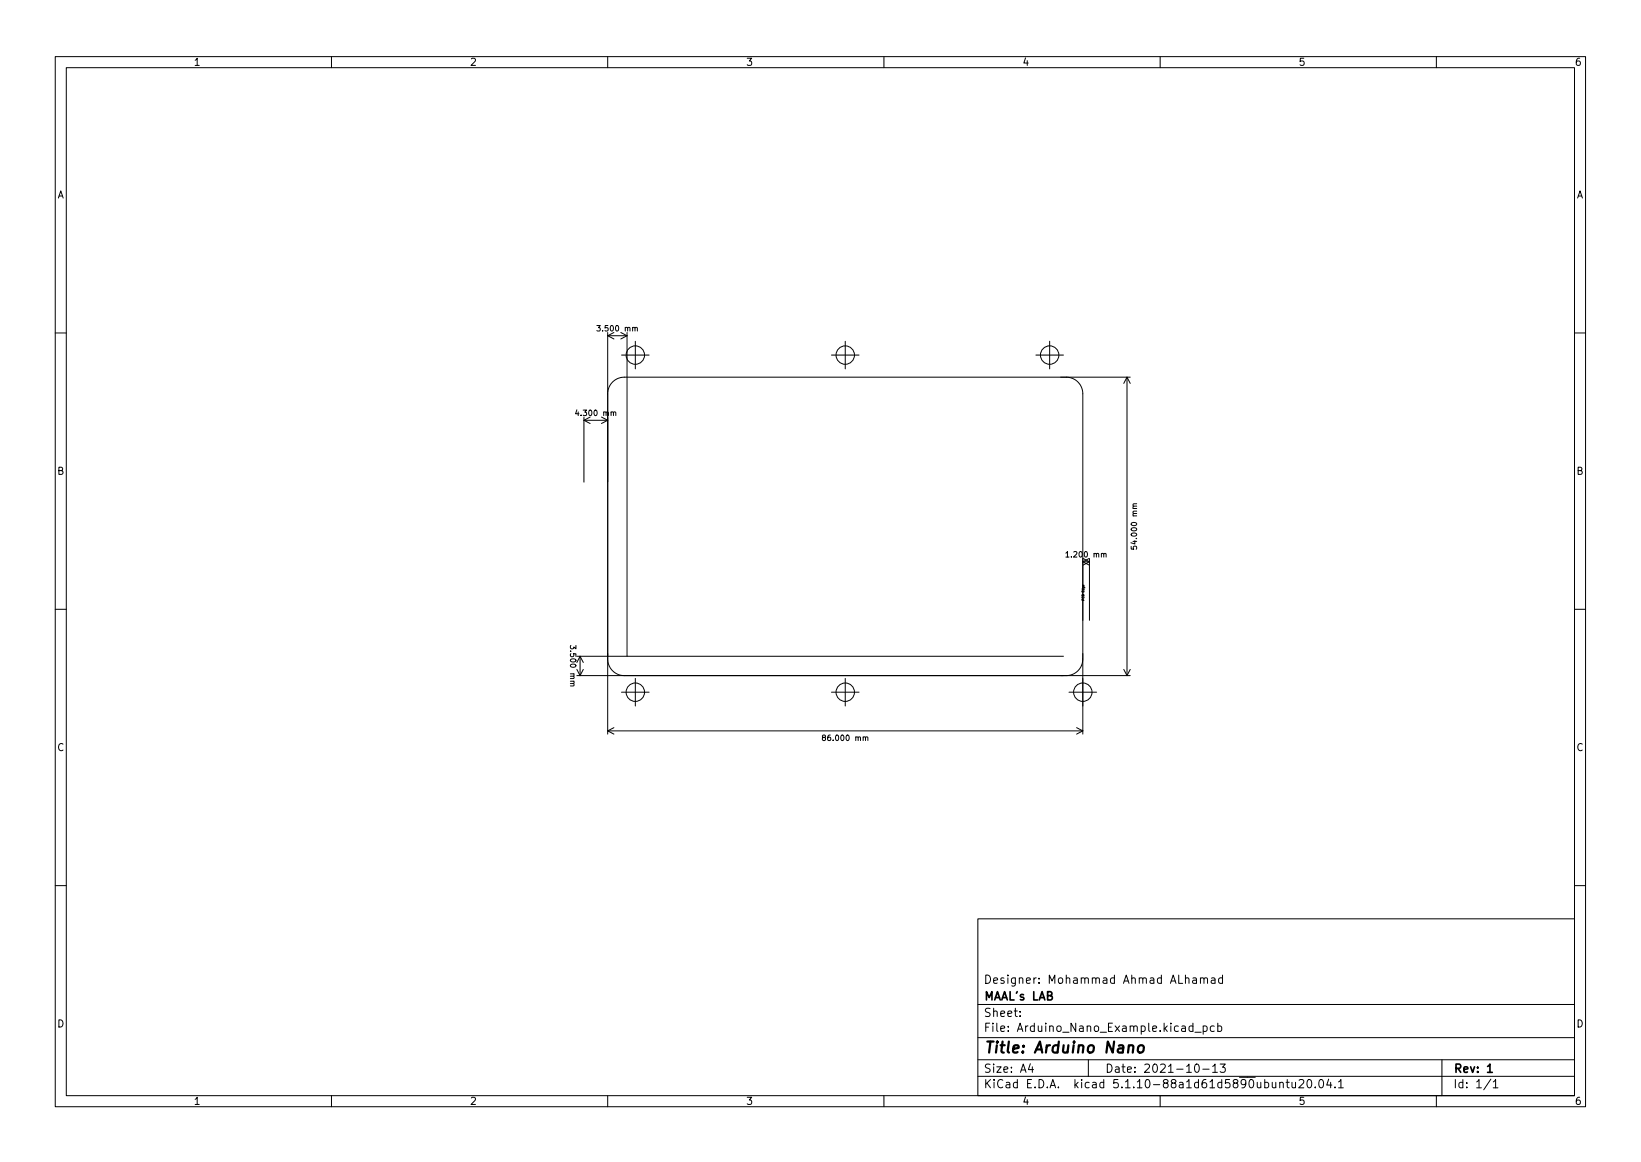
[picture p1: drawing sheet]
<svg xmlns="http://www.w3.org/2000/svg" width="297mm" height="210mm" viewBox="0 0 297 210" stroke-linecap="round" stroke-linejoin="round" font-family="sans-serif">
<defs><g id="words">
<text font-size="2.8" x="178" y="190.6">Title: Arduino Nano</text>
<g font-size="2.1">
<text x="178" y="178">Designer: Mohammad Ahmad ALhamad</text>
<text x="178" y="184">Sheet:</text>
<text x="178" y="181">MAAL's LAB</text>
<text x="178" y="186.7">File: Arduino_Nano_Example.kicad_pcb</text>
<text x="178" y="196.9">KiCad E.D.A. kicad 5.1.10-88a1d61d5890ubuntu20.04.1</text>
<text x="178" y="194.1">Size: A4</text>
<text x="200" y="194.1">Date: 2021-10-13</text>
<text x="263" y="194.1">Rev: 1</text>
<text x="263" y="196.9">Id: 1/1</text>
</g>
<g font-size="1.8">
<text x="35" y="11.9">1</text>
<text x="85" y="11.9">2</text>
<text x="135" y="11.9">3</text>
<text x="185" y="11.9">4</text>
<text x="235" y="11.9">5</text>
<text x="285" y="11.9">6</text>
<text x="10.3" y="35.9">A</text>
<text x="285.3" y="35.9">A</text>
<text x="10.3" y="85.9">B</text>
<text x="285.3" y="85.9">B</text>
<text x="10.3" y="135.9">C</text>
<text x="285.3" y="135.9">C</text>
<text x="10.3" y="185.9">D</text>
<text x="285.3" y="185.9">D</text>
<text x="35" y="199.9">1</text>
<text x="85" y="199.9">2</text>
<text x="135" y="199.9">3</text>
<text x="185" y="199.9">4</text>
<text x="235" y="199.9">5</text>
<text x="285" y="199.9">6</text>
</g>
<g font-size="1.4">
<text x="108.6" y="59.9">3.500 mm</text>
<text x="104.7" y="75.2">4.300 mm</text>
<text x="193.4" y="100.8">1.200 mm</text>
<text x="205.8" y="98.8" transform="rotate(-90 205.8 98.8)">54.000 mm</text>
<text x="103.2" y="117.3" transform="rotate(90 103.2 117.3)">3.500 mm</text>
<text x="149.4" y="134">86.000 mm</text>
</g>
<text font-size=".6" x="196.2" y="108.6" transform="rotate(-90 196.2 108.6)">PCB Edge</text>
</g></defs>
<g fill="none" stroke="#000" stroke-width=".18">
<path d="M10 10.2h277v190.1h-277zM12 12.2h273v186.1h-273zM60 10.2v2M110 10.2v2M160 10.2v2M210 10.2v2M260 10.2v2M108 58.9h.7l-.4 .4 .3 .1v.4l-.1 .1-.5-.1M114.9 59.4l.2-.2 .2 .1 .1 .6M10 60.2h2M104.4 74.2l-.2 .7h.6M105.7 76h4.3"/>
<path d="M105.7 75.5v11.7M105.7 76l1.1 .6M106.8 75.5l-1.1 .5M108.9 75.5l1.1 .5M110 60.2v72.6M110 76l-1.1 .6M110 60.7h3.5M110 60.7l1.1 .6M111 74.7l.2-.2 .2 .1 .1 .6M111.1 60.2l-1.1 .5M112.4 60.2l1.1 .5M112.5 64.2h5"/>
<path d="M113.5 60.2v58.5M113.5 60.7l-1.1 .6M115 61.7v5M150.5 64.2h5M153 61.7v5M187.5 64.2h5M190 61.7v5M193 68.2a3 3 0 0 1 3 3v61.6M204 68.2v54M204 68.2l.6 1.2M204 68.2l-.6 1.2M204.6 68.2h-91.6a3 3 0 0 0-3 3"/>
<path d="M285 60.2h2M204.8 98.9v.4l.4 .1v-.5h.5l.1 .1-.1 .4M205.8 91.2h-.7v.2l.1 .2M10 110.2h2M103.3 116.8l-.1 .4 .2 .2h.4l.1-.3 .3 .3v-.6M104.4 118.7h88.1M105 118.7v3.5M105 118.7l-.6 1.2M105 118.7l.6 1.2M110 119.2a3 3 0 0 0 3 3M192.9 100.1l.3-.3v1M192.9 100.8h.6"/>
<path d="M196 119.2a3 3 0 0 1-3 3M196 101.6h1.2M196 101.6l1.1 .6M196.1 101.1l1.1 .5M197.1 101.1l-1.1 .5M197.2 101.1v11.1M197.2 101.6l-1.1 .6M199.8 100.3l.1-.2 .3 .1v.6M285 110.2h2M103.8 123.7l.1 .1v.3h-.7M104.4 122.2h100.2M104.4 121.1l.6 1.1"/>
<path d="M105.6 121.1l-.6 1.1M110 132.2h86M110 132.2l1.1 .6M111.1 131.7l-1.1 .5M112.5 125.2h5M115 122.7v5M149 133.4l-.1-.2v-.1l.4-.1 .1 .3-.5 .3 .1 .4 .4-.2-.2-.4M150.5 125.2h5M153 122.7v5M156.7 133.5l.1-.2 .2 .1 .1 .6M193.5 125.2h5M194.9 131.7l1.1 .5"/>
<path d="M196 132.2l-1.1 .6M203.4 121.1l.6 1.1M204.6 121.1l-.6 1.1M10 160.2h2M177 166.3h108v32h-108zM215.9 177h.6l.1 .9M216.6 177.3l-.5 .1a.29 .29 0 0 0-.2 .2 .29 .29 0 0 0 .2 .3h.5M217.3 177.1l.2-.2 .4 .1v.9M217.3 176.9v1M217.9 177.1l.2-.2 .4 .1 .1 .9M219.3 177h.6v.9M219.9 177.3l-.5 .1a.29 .29 0 0 0-.2 .2 .29 .29 0 0 0 .2 .3h.5"/>
<path d="M221.3 177l-.4-.1-.3 .3v.4l.1 .3h.6M221.3 176.4v1.5M285 160.2h2M60 198.3v2M110 198.3v2M160 198.3v2M177 194.8h108M177 191.8h108M177 187.8h108M177 181.8h108M184.6 183.8v.1M184.6 183v.1"/>
<path d="M186.5 192.5l-.4 1h1M186.9 193v1M197 191.8v3M210 198.3v2M215.9 185.7l-.4-.1-.3 .3v.4l.2 .3h.5M215.9 185.1v1.5M216.3 186.8h1.1M216.4 192.7l.2-.2a.8 .8 0 0 1 .5 .8 .8 .8 0 0 1-.5 .7l-.2-.1-.2-.4zM217.7 193.5h1.2M217.8 185.7l.4-.1 .3 .3v.4l-.1 .3h-.6M217.8 185.6v1.5M219.5 193l.4-.5v1.5"/>
<path d="M219.5 194h.9M219.8 185.7l-.4-.1-.3 .3v.4l.1 .3h.6M220.4 185.7l.5-.1 .2 .3v.4l-.1 .3h-.6M220.4 185.1v1.5M220.9 192.5h.9l-.5 .6 .4 .1v.7l-.2 .1h-.4l-.2-.1M231.6 196l.3-.2 .3 .1 .1 .9M231.6 195.8v1M232.8 195.8h.6M233 195.3v1.3l.4 .2M233.9 195.8v1h.4l.2-.1M234.5 195.8v1M235.1 195.5l.6-.2 .2 .2 .1 .3-.9 1h.9"/>
<path d="M236.8 195.4l.1-.1a.8 .8 0 0 1 .6 .8 .8 .8 0 0 1-.6 .7 1 1 0 0 1-.1-1.4zM238.1 196.7v.1M238.9 195.4l.2-.1a.8 .8 0 0 1 .5 .8 .8 .8 0 0 1-.5 .7 1 1 0 0 1-.2-1.4zM240.5 195.3l-.4 1h1M240.9 195.8v1M241.6 196.7v.1M242.3 195.8l.4-.5v1.5M242.3 196.8h.8M260 198.3v2M261 191.8v6.5M269.9 195.3l-1.3 1.9M270.3 195.8l.4-.5v1.5"/>
<path d="M270.3 196.8h.8"/>
<circle cx="115" cy="64.2" r="1.67"/>
<circle cx="153" cy="64.2" r="1.67"/>
<circle cx="190" cy="64.2" r="1.67"/>
<circle cx="115" cy="125.2" r="1.67"/>
<circle cx="153" cy="125.2" r="1.67"/>
<circle cx="196" cy="125.2" r="1.67"/>
</g>
<path d="M269.3 193l.4-.5v1.5M269.3 194h.8" fill="none" stroke="#000" stroke-width=".3"/>
<path d="M204.3 189.3a.49 .49 0 0 1 .9 .1l-.2 1.1M206.1 189.3a.52 .52 0 0 1 .6-.2 .52 .52 0 0 1 .4 .4l-.1 .6a.55 .55 0 0 1-.5 .4 .55 .55 0 0 1-.6-.4z" fill="none" stroke="#000" stroke-width=".4"/>
<use href="#words"/>
</svg>
